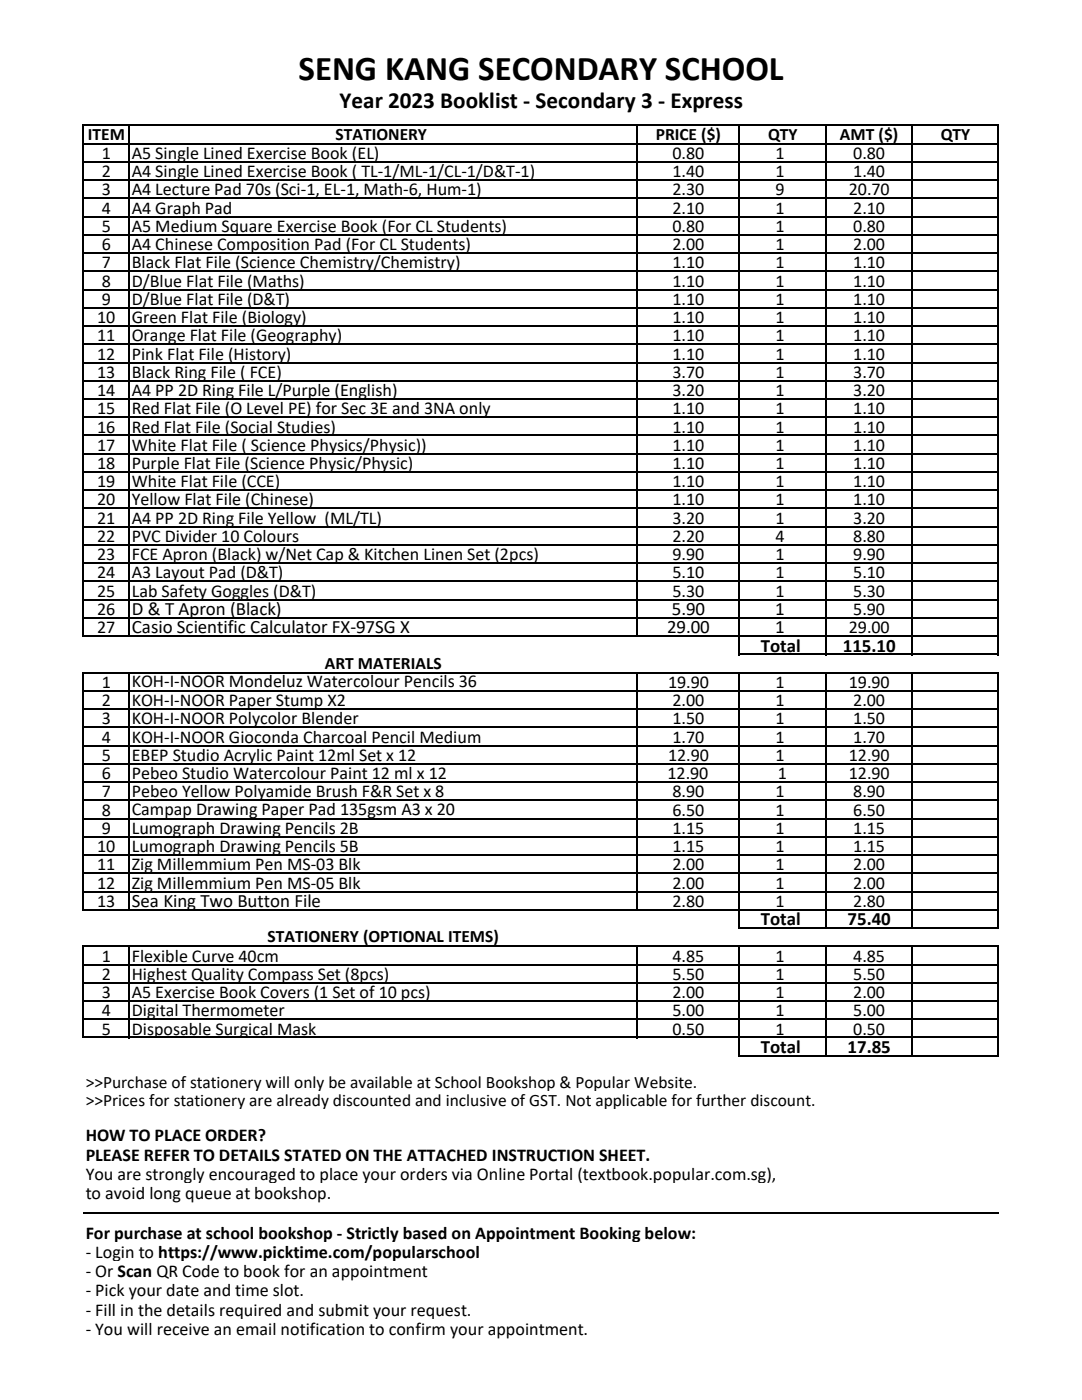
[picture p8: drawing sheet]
<svg xmlns="http://www.w3.org/2000/svg" width="216mm" height="279mm" viewBox="0 0 216 279" stroke-linecap="round" stroke-linejoin="round" font-family="sans-serif">
<defs><g id="words">
<text font-size="6.9" x="59.6" y="16">SENG KANG SECONDARY SCHOOL</text>
<text font-size="4.6" x="67.7" y="21.5">Year 2023 Booklist - Secondary 3 - Express</text>
<g font-size="3.8">
<text x="26.3" y="122.8">D &amp; T Apron (Black)</text>
<text x="134.1" y="122.8">5.90</text>
<text x="154.7" y="122.8">1</text>
<text x="26.3" y="126.4">Casio Scientific Calculator FX-97SG X</text>
<text x="133.1" y="126.4">29.00</text>
<text x="151.8" y="130">Total</text>
<text x="154.7" y="126.4">1</text>
<text x="168.2" y="130">115.10</text>
<text x="26.3" y="181">Sea King Two Button File</text>
<text x="151.8" y="184.7">Total</text>
<text x="169.1" y="184.7">75.40</text>
<text x="151.8" y="210.1">Total</text>
<text x="169.1" y="210.1">17.85</text>
</g>
<g font-size="3.6">
<text x="20.3" y="31.7">1</text>
<text x="20.3" y="35.3">2</text>
<text x="26.3" y="31.7">A5 Single Lined Exercise Book (EL)</text>
<text x="26.3" y="35.3">A4 Single Lined Exercise Book ( TL-1/ML-1/CL-1/D&amp;T-1)</text>
<text x="134.2" y="31.7">0.80</text>
<text x="134.2" y="35.3">1.40</text>
<text x="154.8" y="31.7">1</text>
<text x="154.8" y="35.3">1</text>
<text x="170.3" y="31.7">0.80</text>
<text x="170.3" y="35.3">1.40</text>
<text x="20.3" y="39">3</text>
<text x="26.3" y="39">A4 Lecture Pad 70s (Sci-1, EL-1, Math-6, Hum-1)</text>
<text x="134.2" y="39">2.30</text>
<text x="154.8" y="39">9</text>
<text x="169.4" y="39">20.70</text>
<text x="20.3" y="42.6">4</text>
<text x="20.3" y="46.3">5</text>
<text x="26.3" y="42.6">A4 Graph Pad</text>
<text x="26.3" y="46.3">A5 Medium Square Exercise Book (For CL Students)</text>
<text x="134.2" y="42.6">2.10</text>
<text x="134.2" y="46.3">0.80</text>
<text x="154.8" y="42.6">1</text>
<text x="154.8" y="46.3">1</text>
<text x="170.3" y="42.6">2.10</text>
<text x="170.3" y="46.3">0.80</text>
<text x="20.3" y="49.9">6</text>
<text x="20.3" y="53.6">7</text>
<text x="26.3" y="49.9">A4 Chinese Composition Pad (For CL Students)</text>
<text x="26.3" y="53.6">Black Flat File (Science Chemistry/Chemistry)</text>
<text x="134.2" y="49.9">2.00</text>
<text x="134.2" y="53.6">1.10</text>
<text x="154.8" y="49.9">1</text>
<text x="154.8" y="53.6">1</text>
<text x="170.3" y="49.9">2.00</text>
<text x="170.3" y="53.6">1.10</text>
<text x="20.3" y="57.2">8</text>
<text x="26.3" y="57.2">D/Blue Flat File (Maths)</text>
<text x="134.2" y="57.2">1.10</text>
<text x="154.8" y="57.2">1</text>
<text x="170.3" y="57.2">1.10</text>
<text x="19.4" y="64.5">10</text>
<text x="20.3" y="60.8">9</text>
<text x="26.3" y="60.8">D/Blue Flat File (D&amp;T)</text>
<text x="26.3" y="64.5">Green Flat File (Biology)</text>
<text x="134.2" y="60.8">1.10</text>
<text x="134.2" y="64.5">1.10</text>
<text x="154.8" y="60.8">1</text>
<text x="154.8" y="64.5">1</text>
<text x="170.3" y="60.8">1.10</text>
<text x="170.3" y="64.5">1.10</text>
<text x="19.4" y="68.1">11</text>
<text x="19.4" y="71.8">12</text>
<text x="26.3" y="68.1">Orange Flat File (Geography)</text>
<text x="26.3" y="71.8">Pink Flat File (History)</text>
<text x="134.2" y="68.1">1.10</text>
<text x="134.2" y="71.8">1.10</text>
<text x="154.8" y="68.1">1</text>
<text x="154.8" y="71.8">1</text>
<text x="170.3" y="68.1">1.10</text>
<text x="170.3" y="71.8">1.10</text>
<text x="19.4" y="75.4">13</text>
<text x="26.3" y="75.4">Black Ring File ( FCE)</text>
<text x="134.2" y="75.4">3.70</text>
<text x="154.8" y="75.4">1</text>
<text x="170.3" y="75.4">3.70</text>
<text x="19.4" y="79">14</text>
<text x="19.4" y="82.7">15</text>
<text x="26.3" y="79">A4 PP 2D Ring File L/Purple (English)</text>
<text x="26.3" y="82.7">Red Flat File (O Level PE) for Sec 3E and 3NA only</text>
<text x="134.2" y="79">3.20</text>
<text x="134.2" y="82.7">1.10</text>
<text x="154.8" y="79">1</text>
<text x="154.8" y="82.7">1</text>
<text x="170.3" y="79">3.20</text>
<text x="170.3" y="82.7">1.10</text>
<text x="19.4" y="86.3">16</text>
<text x="19.4" y="90">17</text>
<text x="26.3" y="86.3">Red Flat File (Social Studies)</text>
<text x="26.3" y="90">White Flat File ( Science Physics/Physic))</text>
<text x="134.2" y="86.3">1.10</text>
<text x="134.2" y="90">1.10</text>
<text x="154.8" y="86.3">1</text>
<text x="154.8" y="90">1</text>
<text x="170.3" y="86.3">1.10</text>
<text x="170.3" y="90">1.10</text>
<text x="19.4" y="93.6">18</text>
<text x="26.3" y="93.6">Purple Flat File (Science Physic/Physic)</text>
<text x="134.2" y="93.6">1.10</text>
<text x="154.8" y="93.6">1</text>
<text x="170.3" y="93.6">1.10</text>
<text x="19.4" y="97.2">19</text>
<text x="19.4" y="100.9">20</text>
<text x="26.3" y="97.2">White Flat File (CCE)</text>
<text x="26.3" y="100.9">Yellow Flat File (Chinese)</text>
<text x="134.2" y="97.2">1.10</text>
<text x="134.2" y="100.9">1.10</text>
<text x="154.8" y="97.2">1</text>
<text x="154.8" y="100.9">1</text>
<text x="170.3" y="97.2">1.10</text>
<text x="170.3" y="100.9">1.10</text>
<text x="19.4" y="104.5">21</text>
<text x="26.3" y="104.5">A4 PP 2D Ring File Yellow (ML/TL)</text>
<text x="134.2" y="104.5">3.20</text>
<text x="154.8" y="104.5">1</text>
<text x="170.3" y="104.5">3.20</text>
<text x="19.4" y="108.2">22</text>
<text x="19.4" y="111.8">23</text>
<text x="26.3" y="108.2">PVC Divider 10 Colours</text>
<text x="26.3" y="111.8">FCE Apron (Black) w/Net Cap &amp; Kitchen Linen Set (2pcs)</text>
<text x="134.2" y="108.2">2.20</text>
<text x="134.2" y="111.8">9.90</text>
<text x="154.8" y="108.2">4</text>
<text x="154.8" y="111.8">1</text>
<text x="170.3" y="108.2">8.80</text>
<text x="170.3" y="111.8">9.90</text>
<text x="19.4" y="115.4">24</text>
<text x="19.4" y="119.1">25</text>
<text x="26.3" y="119.1">Lab Safety Goggles (D&amp;T)</text>
<text x="26.3" y="115.3">A3 Layout Pad (D&amp;T)</text>
<text x="134.2" y="115.4">5.10</text>
<text x="134.2" y="119.1">5.30</text>
<text x="154.8" y="115.4">1</text>
<text x="154.8" y="119.1">1</text>
<text x="170.3" y="115.4">5.10</text>
<text x="170.3" y="119.1">5.30</text>
<text x="19.4" y="122.7">26</text>
<text x="170.3" y="122.7">5.90</text>
<text x="19.4" y="126.4">27</text>
<text x="169.4" y="126.4">29.00</text>
<text x="20.3" y="137.3">1</text>
<text x="26.3" y="137.2">KOH-I-NOOR Mondeluz Watercolour Pencils 36</text>
<text x="133.3" y="137.3">19.90</text>
<text x="154.8" y="137.3">1</text>
<text x="169.4" y="137.3">19.90</text>
<text x="20.3" y="140.9">2</text>
<text x="26.3" y="140.8">KOH-I-NOOR Paper Stump X2</text>
<text x="134.2" y="140.9">2.00</text>
<text x="154.8" y="140.9">1</text>
<text x="170.3" y="140.9">2.00</text>
<text x="20.3" y="144.6">3</text>
<text x="20.3" y="148.2">4</text>
<text x="26.3" y="148.2">KOH-I-NOOR Gioconda Charcoal Pencil Medium</text>
<text x="26.3" y="144.4">KOH-I-NOOR Polycolor Blender</text>
<text x="134.2" y="144.6">1.50</text>
<text x="134.2" y="148.2">1.70</text>
<text x="154.8" y="144.6">1</text>
<text x="154.8" y="148.2">1</text>
<text x="170.3" y="144.6">1.50</text>
<text x="170.3" y="148.2">1.70</text>
<text x="20.3" y="151.8">5</text>
<text x="20.3" y="155.5">6</text>
<text x="26.3" y="151.8">EBEP Studio Acrylic Paint 12ml Set x 12</text>
<text x="26.3" y="155.5">Pebeo Studio Watercolour Paint 12 ml x 12</text>
<text x="133.2" y="155.5">12.90</text>
<text x="133.3" y="151.8">12.90</text>
<text x="154.8" y="151.8">1</text>
<text x="155.2" y="155.5">1</text>
<text x="169.4" y="151.8">12.90</text>
<text x="169.4" y="155.5">12.90</text>
<text x="20.3" y="159.1">7</text>
<text x="26.3" y="159.1">Pebeo Yellow Polyamide Brush F&amp;R Set x 8</text>
<text x="134.2" y="159.1">8.90</text>
<text x="154.8" y="159.1">1</text>
<text x="170.3" y="159.1">8.90</text>
<text x="20.3" y="162.8">8</text>
<text x="20.3" y="166.4">9</text>
<text x="26.3" y="166.4">Lumograph Drawing Pencils 2B</text>
<text x="26.3" y="162.6">Campap Drawing Paper Pad 135gsm A3 x 20</text>
<text x="134.2" y="162.8">6.50</text>
<text x="134.2" y="166.4">1.15</text>
<text x="154.8" y="162.8">1</text>
<text x="154.8" y="166.4">1</text>
<text x="170.3" y="162.8">6.50</text>
<text x="170.3" y="166.4">1.15</text>
<text x="19.4" y="170.1">10</text>
<text x="19.4" y="173.7">11</text>
<text x="26.3" y="170.1">Lumograph Drawing Pencils 5B</text>
<text x="26.3" y="173.7">Zig Millemmium Pen MS-03 Blk</text>
<text x="134.2" y="170.1">1.15</text>
<text x="134.2" y="173.7">2.00</text>
<text x="154.8" y="170.1">1</text>
<text x="154.8" y="173.7">1</text>
<text x="170.3" y="170.1">1.15</text>
<text x="170.3" y="173.7">2.00</text>
<text x="19.4" y="177.3">12</text>
<text x="26.3" y="177.3">Zig Millemmium Pen MS-05 Blk</text>
<text x="134.2" y="177.3">2.00</text>
<text x="154.8" y="177.3">1</text>
<text x="170.3" y="177.3">2.00</text>
<text x="19.4" y="181">13</text>
<text x="134.2" y="181">2.80</text>
<text x="154.8" y="181">1</text>
<text x="170.3" y="181">2.80</text>
<text x="20.3" y="191.9">1</text>
<text x="26.3" y="191.9">Flexible Curve 40cm</text>
<text x="134.2" y="191.9">4.85</text>
<text x="154.8" y="191.9">1</text>
<text x="170.3" y="191.9">4.85</text>
<text x="20.3" y="195.5">2</text>
<text x="26.3" y="195.5">Highest Quality Compass Set (8pcs)</text>
<text x="134.2" y="195.5">5.50</text>
<text x="154.8" y="195.5">1</text>
<text x="170.3" y="195.5">5.50</text>
<text x="20.3" y="199.2">3</text>
<text x="20.3" y="202.8">4</text>
<text x="26.3" y="199.2">A5 Exercise Book Covers (1 Set of 10 pcs)</text>
<text x="26.3" y="202.7">Digital Thermometer</text>
<text x="134.2" y="199.2">2.00</text>
<text x="134.2" y="202.8">5.00</text>
<text x="154.8" y="199.2">1</text>
<text x="154.8" y="202.8">1</text>
<text x="170.3" y="199.2">2.00</text>
<text x="170.3" y="202.8">5.00</text>
<text x="20.3" y="206.5">5</text>
<text x="26.3" y="206.5">Disposable Surgical Mask</text>
<text x="134.2" y="206.5">0.50</text>
<text x="154.8" y="206.5">1</text>
<text x="170.3" y="206.5">0.50</text>
<text x="17.1" y="227.8">HOW TO PLACE ORDER?</text>
<text x="17.1" y="231.6">PLEASE REFER TO DETAILS STATED ON THE ATTACHED INSTRUCTION SHEET.</text>
<text x="17.1" y="235.5">You are strongly encouraged to place your orders via Online Portal (textbook.popular.com.sg),</text>
<text x="17.1" y="239.4">to avoid long queue at bookshop.</text>
<text x="17.1" y="247.2">For purchase at school bookshop - Strictly based on Appointment Booking below:</text>
<text x="17.1" y="251.1">- Login to https://www.picktime.com/popularschool</text>
<text x="17.1" y="254.9">- Or Scan QR Code to book for an appointment</text>
<text x="17.1" y="258.7">- Pick your date and time slot.</text>
<text x="17.1" y="262.6">- Fill in the details required and submit your request.</text>
<text x="17.1" y="266.4">- You will receive an email notification to confirm your appointment.</text>
</g>
<g font-size="3.5">
<text x="17.5" y="28">ITEM</text>
<text x="67" y="27.9">STATIONERY</text>
<text x="130.9" y="28">PRICE ($)</text>
<text x="153.2" y="28">QTY</text>
<text x="167.6" y="28">AMT ($)</text>
<text x="187.7" y="28">QTY</text>
<text x="64.8" y="133.5">ART MATERIALS</text>
<text x="53.4" y="188.1">STATIONERY (OPTIONAL ITEMS)</text>
<text x="17.1" y="217">&gt;&gt;Purchase of stationery will only be available at School Bookshop &amp; Popular Website.</text>
<text x="17.1" y="220.7">&gt;&gt;Prices for stationery are already discounted and inclusive of GST. Not applicable for further discount.</text>
</g>
</g></defs>
<g fill="none" stroke="#000" stroke-width=".25">
<path d="M16.5 24.9v102.2M16.6 25h182.7M16.6 28.7h182.7M16.6 32.3h182.7M16.6 35.9h182.7M16.6 39.6h182.7M25.7 25.1v102M127 25.1v102M147.5 25.1v105.6M164.7 25.1v105.6M181.9 25.1v105.6M199.2 25.1v105.6"/>
<path d="M16.6 43.2h182.7M16.6 46.9h182.7M16.6 50.5h182.7M16.6 54.1h182.7M16.6 57.8h182.7M16.6 61.4h182.7M16.6 65.1h182.7M16.6 68.7h182.7M16.6 72.3h182.7M16.6 76h182.7M16.6 79.6h182.7M16.6 83.3h182.7"/>
<path d="M16.6 86.9h182.7M16.6 90.6h182.7M16.6 94.2h182.7M16.6 97.8h182.7M16.6 101.5h182.7M16.6 105.1h182.7M16.6 108.8h182.7M16.6 112.4h182.7M16.6 116h182.7M16.6 119.7h182.7M16.5 134.1v47.6M16.6 123.3h182.7"/>
<path d="M16.6 127h182.7M16.6 134.2h182.7M16.6 137.9h182.7M25.7 134.4v47.3M127 134.4v47.3M147.5 134.4v50.9M147.6 130.6h51.7M164.7 134.4v50.9M181.9 134.4v50.9M199.2 134.4v50.9M16.6 141.5h182.7M16.6 145.2h182.7"/>
<path d="M16.6 148.8h182.7M16.6 152.4h182.7M16.6 156.1h182.7M16.6 159.7h182.7M16.6 163.4h182.7M16.6 167h182.7M16.6 170.6h182.7M16.6 174.3h182.7M16.6 177.9h182.7M16.5 188.7v18.5M16.6 181.6h182.7M16.6 188.8h182.7"/>
<path d="M16.6 192.5h182.7M16.6 196.1h182.7M16.6 199.8h182.7M25.7 189v18.2M127 189v18.2M147.5 189v21.8M147.6 185.2h51.7M164.7 189v21.8M181.9 189v21.8M199.2 189v21.8M16.6 203.4h182.7M16.6 207.1h182.7"/>
<path d="M147.6 210.7h51.7M16.5 242.1h182.7"/>
</g>
<use href="#words"/>
</svg>
